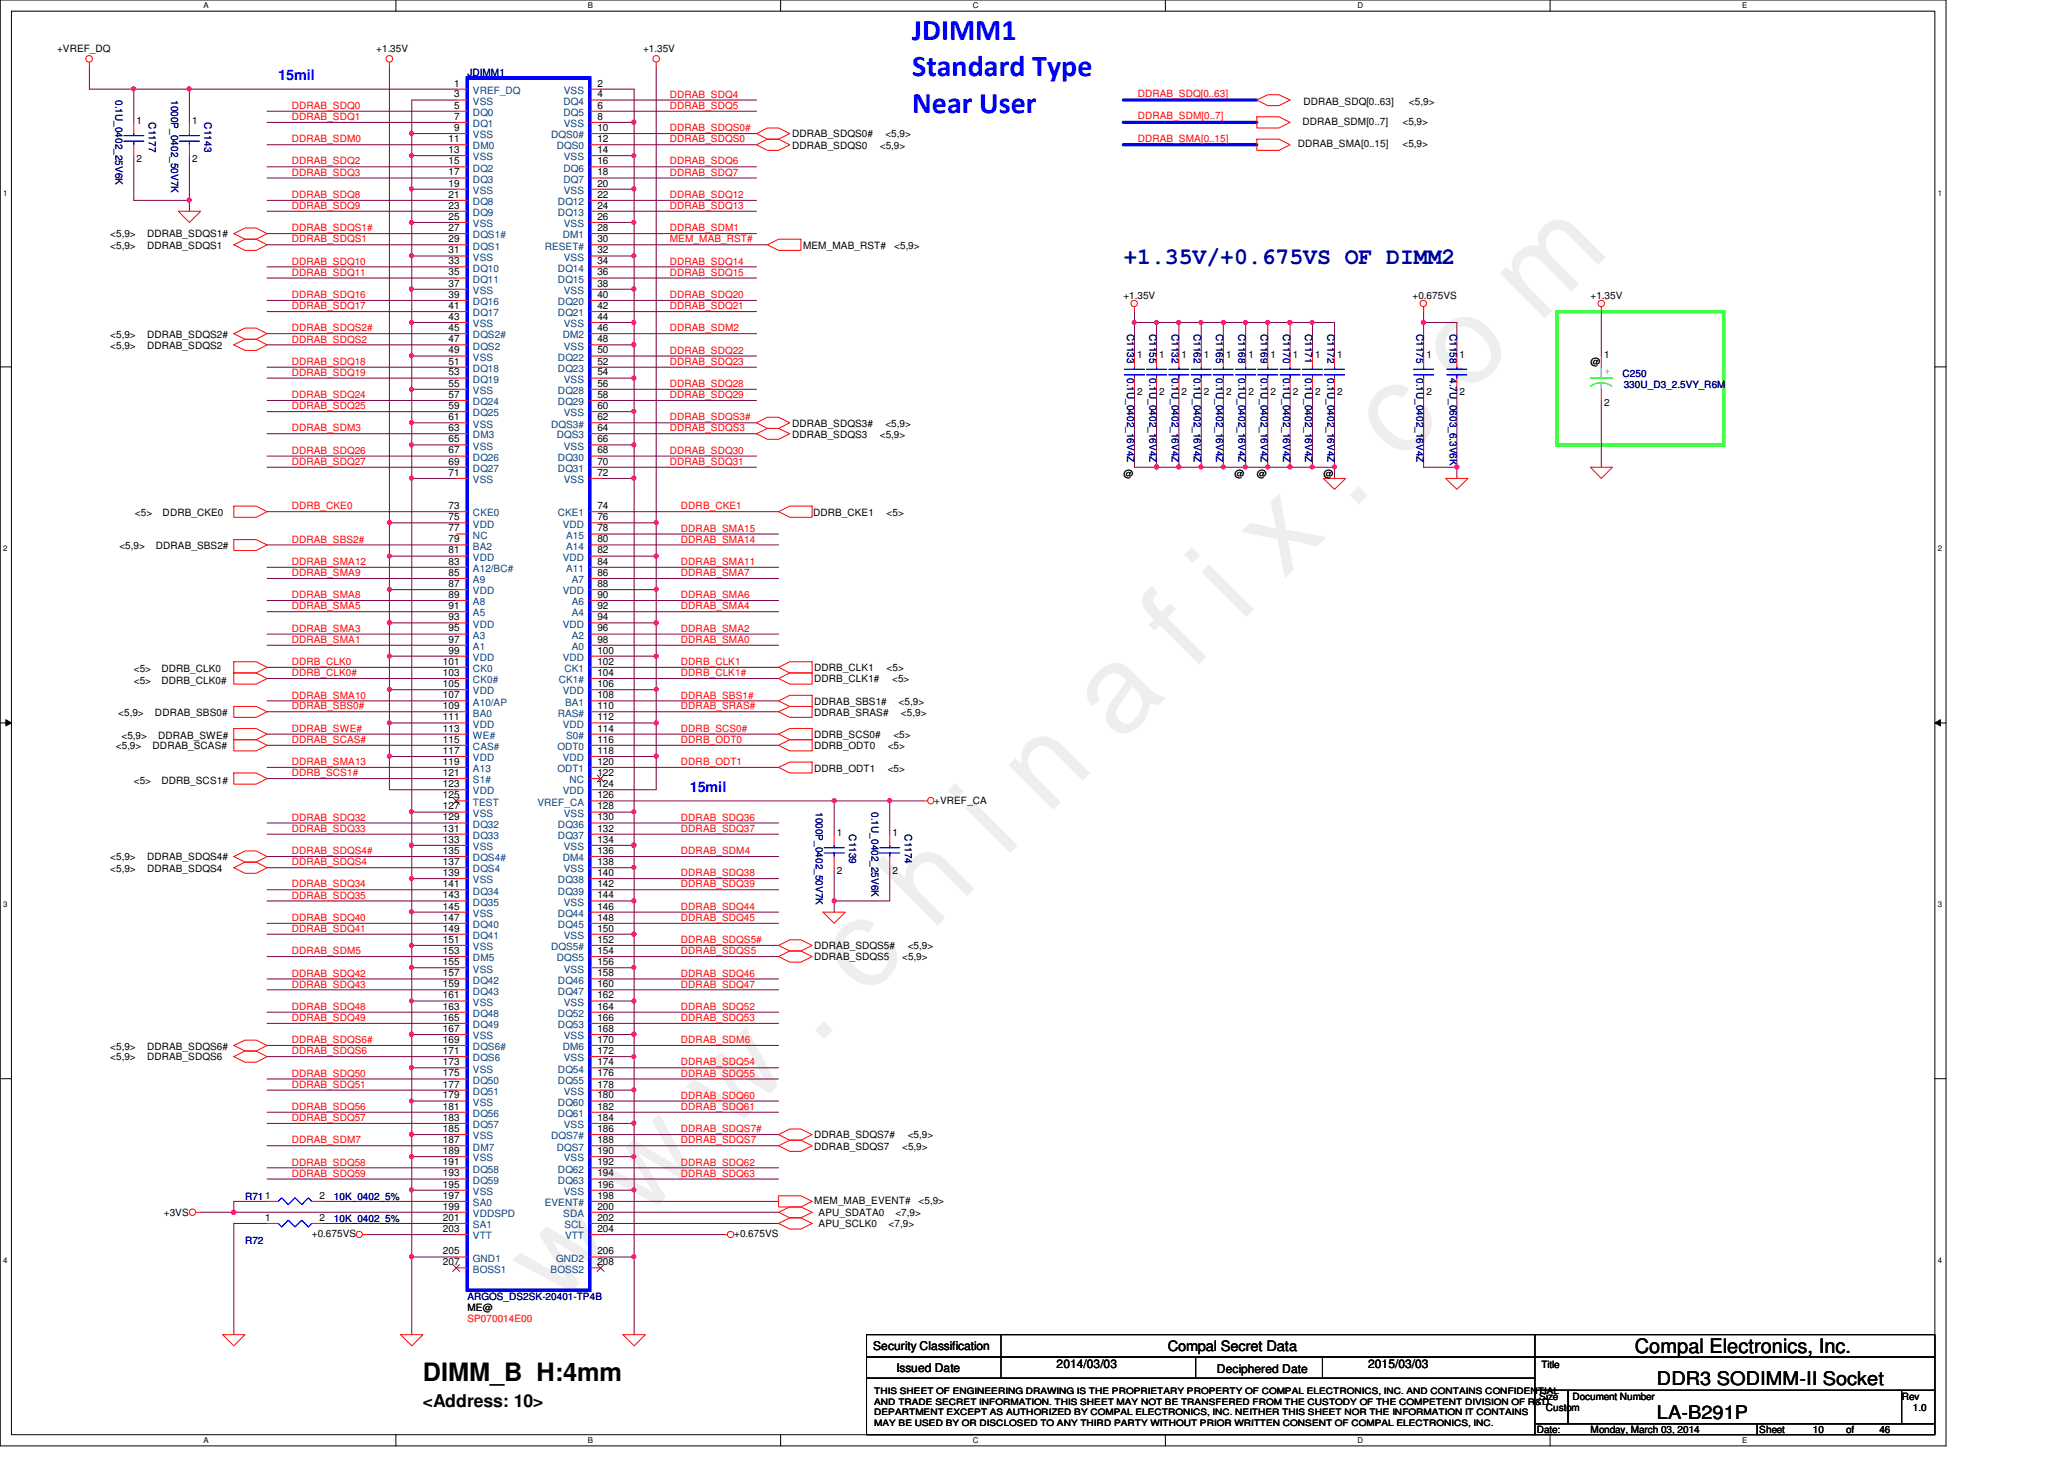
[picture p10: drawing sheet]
<svg xmlns="http://www.w3.org/2000/svg" width="297mm" height="210mm" viewBox="0 0 297 210" stroke-linecap="round" stroke-linejoin="round" font-family="sans-serif">
<defs><g id="words">
<text font-size="17.6" fill="#f0f" x="80.1" y="188" transform="rotate(-45 80.1 188)">w w w . c h i n a f i x . c o m</text>
<g font-size="4.3" fill="#00f">
<text x="131.3" y="5.7">JDIMM1</text>
<text x="131.3" y="11">Standard Type</text>
<text x="131.3" y="16.2">Near User</text>
</g>
<text font-size="3.6" x="60.9" y="198.6">DIMM_B H:4mm</text>
<text font-size="3.3" fill="#0000a0" x="161.7" y="38">+1.35V/+0.675VS OF DIMM2</text>
<text font-size="2.9" x="235.3" y="194.6">Compal Electronics, Inc.</text>
<g font-size="2.7">
<text x="238.5" y="199.3">DDR3 SODIMM-II Socket</text>
<text x="238.5" y="204.1">LA-B291P</text>
</g>
<text font-size="2.5" x="60.9" y="202.4">&lt;Address: 10&gt;</text>
<g font-size="2.1" fill="#00f">
<text x="40" y="11.5">15mil</text>
<text x="99.3" y="113.9">15mil</text>
</g>
<text font-size="2.1" x="168.1" y="194.4">Compal Secret Data</text>
<g font-size="1.7">
<text x="125.7" y="194.3">Security Classification</text>
<text x="129" y="197.3">Issued Date</text>
<text x="152.1" y="196.8">2014/03/03</text>
<text x="175.1" y="197.5">Deciphered Date</text>
<text x="196.9" y="196.8">2015/03/03</text>
</g>
<g font-size="1.4">
<text x="8.2" y="7.5">+VREF_DQ</text>
<text x="54.1" y="7.5">+1.35V</text>
<text x="92.5" y="7.5">+1.35V</text>
<text x="19.6" y="17.8">1</text>
<text x="27.6" y="17.8">1</text>
<text x="65.4" y="12.4">1</text>
<text x="65.4" y="14">3</text>
<text x="65.4" y="15.6">5</text>
<text x="65.4" y="17.2">7</text>
<text x="86" y="14">4</text>
<text x="86" y="15.6">6</text>
<text x="86" y="12.4">2</text>
<text x="86" y="17.2">8</text>
<text x="187.4" y="18">DDRAB_SDM[0..7]</text>
<text x="187.6" y="15.1">DDRAB_SDQ[0..63]</text>
<text x="201.8" y="18">&lt;5,9&gt;</text>
<text x="202.8" y="15.1">&lt;5,9&gt;</text>
<text x="19.6" y="23.3">2</text>
<text x="27.6" y="23.3">2</text>
<text x="64.6" y="20.4">11</text>
<text x="64.6" y="22">13</text>
<text x="64.6" y="23.6">15</text>
<text x="65.4" y="18.8">9</text>
<text x="86" y="18.8">10</text>
<text x="86" y="23.6">16</text>
<text x="86" y="22">14</text>
<text x="86" y="20.4">12</text>
<text x="114" y="19.8">DDRAB_SDQS0#</text>
<text x="114" y="21.4">DDRAB_SDQS0</text>
<text x="126.6" y="21.4">&lt;5,9&gt;</text>
<text x="127.4" y="19.8">&lt;5,9&gt;</text>
<text x="186.8" y="21.2">DDRAB_SMA[0..15]</text>
<text x="201.8" y="21.2">&lt;5,9&gt;</text>
<text x="64.6" y="25.2">17</text>
<text x="64.6" y="26.8">19</text>
<text x="64.6" y="28.4">21</text>
<text x="86" y="28.4">22</text>
<text x="86" y="25.2">18</text>
<text x="86" y="26.8">20</text>
<text x="15.9" y="34.2">&lt;5,9&gt;</text>
<text x="15.9" y="35.8">&lt;5,9&gt;</text>
<text x="21.2" y="34.2">DDRAB_SDQS1#</text>
<text x="21.2" y="35.8">DDRAB_SDQS1</text>
<text x="64.6" y="30">23</text>
<text x="64.6" y="31.6">25</text>
<text x="64.6" y="33.2">27</text>
<text x="64.6" y="34.8">29</text>
<text x="86" y="30">24</text>
<text x="86" y="33.2">28</text>
<text x="86" y="31.6">26</text>
<text x="86" y="34.8">30</text>
<text x="115.6" y="35.8">MEM_MAB_RST#</text>
<text x="128.7" y="35.8">&lt;5,9&gt;</text>
<text x="64.6" y="36.4">31</text>
<text x="64.6" y="38">33</text>
<text x="64.6" y="39.6">35</text>
<text x="64.6" y="41.2">37</text>
<text x="86" y="38">34</text>
<text x="86" y="39.6">36</text>
<text x="86" y="36.4">32</text>
<text x="86" y="41.2">38</text>
<text x="64.6" y="42.8">39</text>
<text x="64.6" y="44.4">41</text>
<text x="64.6" y="46">43</text>
<text x="64.6" y="47.6">45</text>
<text x="86" y="42.8">40</text>
<text x="86" y="44.4">42</text>
<text x="86" y="47.6">46</text>
<text x="86" y="46">44</text>
<text x="161.7" y="43">+1.35V</text>
<text x="203.3" y="43">+0.675VS</text>
<text x="228.9" y="43">+1.35V</text>
<text x="15.9" y="50.2">&lt;5,9&gt;</text>
<text x="15.9" y="48.6">&lt;5,9&gt;</text>
<text x="21.2" y="50.2">DDRAB_SDQS2</text>
<text x="21.2" y="48.6">DDRAB_SDQS2#</text>
<text x="64.6" y="49.2">47</text>
<text x="64.6" y="50.8">49</text>
<text x="64.6" y="52.5">51</text>
<text x="86" y="50.8">50</text>
<text x="86" y="52.5">52</text>
<text x="86" y="49.2">48</text>
<text x="163.7" y="51.4">1</text>
<text x="166.8" y="51.4">1</text>
<text x="170" y="51.4">1</text>
<text x="173.3" y="51.4">1</text>
<text x="176.4" y="51.4">1</text>
<text x="179.7" y="51.4">1</text>
<text x="182.8" y="51.4">1</text>
<text x="186.1" y="51.4">1</text>
<text x="189.3" y="51.4">1</text>
<text x="192.4" y="51.4">1</text>
<text x="205.3" y="51.4">1</text>
<text x="210.1" y="51.4">1</text>
<text x="228.9" y="52.6">@</text>
<text x="230.8" y="51.4">1</text>
<text x="64.6" y="54">53</text>
<text x="64.6" y="55.6">55</text>
<text x="64.6" y="57.2">57</text>
<text x="64.6" y="58.8">59</text>
<text x="86" y="55.6">56</text>
<text x="86" y="57.2">58</text>
<text x="86" y="54">54</text>
<text x="86" y="58.8">60</text>
<text x="163.7" y="56.9">2</text>
<text x="166.8" y="56.9">2</text>
<text x="170" y="56.9">2</text>
<text x="173.3" y="56.9">2</text>
<text x="176.4" y="56.9">2</text>
<text x="179.7" y="56.9">2</text>
<text x="182.8" y="56.9">2</text>
<text x="186.1" y="56.9">2</text>
<text x="189.3" y="56.9">2</text>
<text x="192.4" y="56.9">2</text>
<text x="205.3" y="56.9">2</text>
<text x="210.1" y="56.9">2</text>
<text x="230.8" y="58.5">2</text>
<text x="64.6" y="60.5">61</text>
<text x="64.6" y="62">63</text>
<text x="64.6" y="63.6">65</text>
<text x="64.6" y="65.2">67</text>
<text x="86" y="65.2">68</text>
<text x="86" y="60.5">62</text>
<text x="86" y="63.6">66</text>
<text x="86" y="62">64</text>
<text x="114" y="61.4">DDRAB_SDQS3#</text>
<text x="114" y="63">DDRAB_SDQS3</text>
<text x="126.6" y="63">&lt;5,9&gt;</text>
<text x="127.4" y="61.4">&lt;5,9&gt;</text>
<text x="64.6" y="66.8">69</text>
<text x="64.6" y="68.5">71</text>
<text x="86" y="66.8">70</text>
<text x="86" y="68.5">72</text>
<text x="161.7" y="68.6">@</text>
<text x="177.7" y="68.6">@</text>
<text x="180.9" y="68.6">@</text>
<text x="190.5" y="68.6">@</text>
<text x="19.4" y="74.2">&lt;5&gt;</text>
<text x="23.4" y="74.2">DDRB_CKE0</text>
<text x="64.6" y="73.2">73</text>
<text x="64.6" y="74.8">75</text>
<text x="64.6" y="76.5">77</text>
<text x="86" y="76.5">78</text>
<text x="86" y="74.8">76</text>
<text x="86" y="73.2">74</text>
<text x="117" y="74.2">DDRB_CKE1</text>
<text x="127.6" y="74.2">&lt;5&gt;</text>
<text x="17.2" y="79">&lt;5,9&gt;</text>
<text x="22.4" y="79">DDRAB_SBS2#</text>
<text x="64.6" y="78">79</text>
<text x="64.6" y="79.6">81</text>
<text x="64.6" y="81.2">83</text>
<text x="64.6" y="82.8">85</text>
<text x="86" y="78">80</text>
<text x="86" y="81.2">84</text>
<text x="86" y="79.6">82</text>
<text x="86" y="82.8">86</text>
<text x="64.6" y="84.5">87</text>
<text x="64.6" y="86">89</text>
<text x="64.6" y="87.6">91</text>
<text x="64.6" y="89.2">93</text>
<text x="86" y="84.5">88</text>
<text x="86" y="89.2">94</text>
<text x="86" y="86">90</text>
<text x="86" y="87.6">92</text>
<text x="63.8" y="95.6">101</text>
<text x="64.6" y="90.8">95</text>
<text x="64.6" y="92.5">97</text>
<text x="64.6" y="94">99</text>
<text x="86" y="94">100</text>
<text x="86" y="90.8">96</text>
<text x="86" y="92.5">98</text>
<text x="86" y="95.6">102</text>
<text x="19.3" y="98.3">&lt;5&gt;</text>
<text x="19.3" y="96.7">&lt;5&gt;</text>
<text x="23.2" y="98.3">DDRB_CLK0#</text>
<text x="23.2" y="96.7">DDRB_CLK0</text>
<text x="63.8" y="97.2">103</text>
<text x="63.8" y="98.8">105</text>
<text x="63.8" y="100.5">107</text>
<text x="86" y="98.8">106</text>
<text x="86" y="97.2">104</text>
<text x="86" y="100.5">108</text>
<text x="117.2" y="96.6">DDRB_CLK1</text>
<text x="117.2" y="98.2">DDRB_CLK1#</text>
<text x="117.2" y="101.4">DDRAB_SBS1#</text>
<text x="127.6" y="96.6">&lt;5&gt;</text>
<text x="128.4" y="98.2">&lt;5&gt;</text>
<text x="129.3" y="101.4">&lt;5,9&gt;</text>
<text x="16.7" y="107.8">&lt;5,9&gt;</text>
<text x="17" y="103">&lt;5,9&gt;</text>
<text x="17.5" y="106.3">&lt;5,9&gt;</text>
<text x="22" y="107.8">DDRAB_SCAS#</text>
<text x="22.3" y="103">DDRAB_SBS0#</text>
<text x="22.8" y="106.3">DDRAB_SWE#</text>
<text x="63.8" y="102">109</text>
<text x="63.8" y="103.6">111</text>
<text x="63.8" y="105.2">113</text>
<text x="63.8" y="106.8">115</text>
<text x="86" y="105.2">114</text>
<text x="86" y="103.6">112</text>
<text x="86" y="106.8">116</text>
<text x="86" y="102">110</text>
<text x="117.2" y="106.2">DDRB_SCS0#</text>
<text x="117.2" y="103">DDRAB_SRAS#</text>
<text x="117.2" y="107.8">DDRB_ODT0</text>
<text x="127.8" y="107.8">&lt;5&gt;</text>
<text x="128.6" y="106.2">&lt;5&gt;</text>
<text x="129.7" y="103">&lt;5,9&gt;</text>
<text x="19.3" y="112.7">&lt;5&gt;</text>
<text x="23.2" y="112.7">DDRB_SCS1#</text>
<text x="63.8" y="108.5">117</text>
<text x="63.8" y="110">119</text>
<text x="63.8" y="111.6">121</text>
<text x="63.8" y="113.2">123</text>
<text x="86" y="108.5">118</text>
<text x="86" y="113.2">124</text>
<text x="86" y="111.6">122</text>
<text x="86" y="110">120</text>
<text x="117.2" y="111">DDRB_ODT1</text>
<text x="127.8" y="111">&lt;5&gt;</text>
<text x="63.8" y="114.9">125</text>
<text x="63.8" y="116.5">127</text>
<text x="63.8" y="118">129</text>
<text x="63.8" y="119.6">131</text>
<text x="86" y="114.9">126</text>
<text x="86" y="118">130</text>
<text x="86" y="119.6">132</text>
<text x="86" y="116.5">128</text>
<text x="134.4" y="115.6">+VREF_CA</text>
<text x="15.9" y="125.4">&lt;5,9&gt;</text>
<text x="15.9" y="123.8">&lt;5,9&gt;</text>
<text x="21.2" y="125.4">DDRAB_SDQS4</text>
<text x="21.2" y="123.8">DDRAB_SDQS4#</text>
<text x="63.8" y="121.2">133</text>
<text x="63.8" y="122.9">135</text>
<text x="63.8" y="124.5">137</text>
<text x="86" y="122.9">136</text>
<text x="86" y="121.2">134</text>
<text x="86" y="124.5">138</text>
<text x="120.4" y="120.2">1</text>
<text x="120.4" y="125.7">2</text>
<text x="128.4" y="120.2">1</text>
<text x="128.4" y="125.7">2</text>
<text x="63.8" y="126">139</text>
<text x="63.8" y="127.6">141</text>
<text x="63.8" y="129.2">143</text>
<text x="63.8" y="130.9">145</text>
<text x="86" y="126">140</text>
<text x="86" y="127.6">142</text>
<text x="86" y="130.9">146</text>
<text x="86" y="129.2">144</text>
<text x="63.8" y="132.5">147</text>
<text x="63.8" y="134">149</text>
<text x="63.8" y="135.6">151</text>
<text x="63.8" y="137.2">153</text>
<text x="86" y="132.5">148</text>
<text x="86" y="135.6">152</text>
<text x="86" y="134">150</text>
<text x="86" y="137.2">154</text>
<text x="117.2" y="136.6">DDRAB_SDQS5#</text>
<text x="130.6" y="136.6">&lt;5,9&gt;</text>
<text x="63.8" y="138.9">155</text>
<text x="63.8" y="140.5">157</text>
<text x="63.8" y="142">159</text>
<text x="63.8" y="143.6">161</text>
<text x="86" y="140.5">158</text>
<text x="86" y="142">160</text>
<text x="86" y="138.9">156</text>
<text x="86" y="143.6">162</text>
<text x="117.2" y="138.2">DDRAB_SDQS5</text>
<text x="129.8" y="138.2">&lt;5,9&gt;</text>
<text x="63.8" y="145.2">163</text>
<text x="63.8" y="146.9">165</text>
<text x="63.8" y="148.5">167</text>
<text x="86" y="145.2">164</text>
<text x="86" y="146.9">166</text>
<text x="86" y="148.5">168</text>
<text x="15.9" y="152.6">&lt;5,9&gt;</text>
<text x="15.9" y="151">&lt;5,9&gt;</text>
<text x="21.2" y="152.6">DDRAB_SDQS6</text>
<text x="21.2" y="151">DDRAB_SDQS6#</text>
<text x="63.8" y="150">169</text>
<text x="63.8" y="151.6">171</text>
<text x="63.8" y="153.2">173</text>
<text x="63.8" y="154.9">175</text>
<text x="86" y="153.2">174</text>
<text x="86" y="154.9">176</text>
<text x="86" y="150">170</text>
<text x="86" y="151.6">172</text>
<text x="63.8" y="156.5">177</text>
<text x="63.8" y="158">179</text>
<text x="63.8" y="159.6">181</text>
<text x="63.8" y="161.2">183</text>
<text x="86" y="158">180</text>
<text x="86" y="159.6">182</text>
<text x="86" y="156.5">178</text>
<text x="86" y="161.2">184</text>
<text x="63.8" y="162.9">185</text>
<text x="63.8" y="164.5">187</text>
<text x="63.8" y="166">189</text>
<text x="63.8" y="167.6">191</text>
<text x="86" y="167.6">192</text>
<text x="86" y="162.9">186</text>
<text x="86" y="166">190</text>
<text x="86" y="164.5">188</text>
<text x="117.2" y="165.4">DDRAB_SDQS7</text>
<text x="117.2" y="163.8">DDRAB_SDQS7#</text>
<text x="129.8" y="165.4">&lt;5,9&gt;</text>
<text x="130.6" y="163.8">&lt;5,9&gt;</text>
<text x="46" y="172.5">2</text>
<text x="63.8" y="169.2">193</text>
<text x="63.8" y="170.9">195</text>
<text x="63.8" y="172.5">197</text>
<text x="86" y="169.2">194</text>
<text x="86" y="170.9">196</text>
<text x="86" y="172.5">198</text>
<text x="117.2" y="173.2">MEM_MAB_EVENT#</text>
<text x="132.2" y="173.2">&lt;5,9&gt;</text>
<text x="23.6" y="175">+3VS</text>
<text x="38.1" y="175.6">1</text>
<text x="44.9" y="178">+0.675VS</text>
<text x="46" y="175.6">2</text>
<text x="63.8" y="174">199</text>
<text x="63.8" y="175.6">201</text>
<text x="63.8" y="177.2">203</text>
<text x="86" y="174">200</text>
<text x="86" y="175.6">202</text>
<text x="86" y="177.2">204</text>
<text x="105.7" y="178">+0.675VS</text>
<text x="117.8" y="175">APU_SDATA0</text>
<text x="117.8" y="176.6">APU_SCLK0</text>
<text x="127.9" y="176.6">&lt;7,9&gt;</text>
<text x="128.9" y="175">&lt;7,9&gt;</text>
<text x="63.8" y="180.5">205</text>
<text x="63.8" y="182">207</text>
<text x="86" y="182">208</text>
<text x="86" y="180.5">206</text>
<text x="67.3" y="188.6">ME@</text>
<text x="221.8" y="196.8">Title</text>
<text x="221.5" y="201.4">Size</text>
<text x="222.5" y="203">Custom</text>
<text x="226.3" y="201.4">Document Number</text>
<text x="273.7" y="201.4">Rev</text>
<text x="275.3" y="203">1.0</text>
<text x="221.2" y="206.2">Date:</text>
<text x="228.9" y="206.2">Monday, March 03, 2014</text>
<text x="253.2" y="206.2">Sheet</text>
<text x="260.9" y="206.2">10</text>
<text x="265.7" y="206.2">of</text>
<text x="270.5" y="206.2">46</text>
</g>
<g font-size="1.4" fill="#000080">
<text x="67.3" y="11">JDIMM1</text>
<text x="16.6" y="14.4" transform="rotate(90 16.6 14.4)">0.1U_0402_25V6K</text>
<text x="21.4" y="17.6" transform="rotate(90 21.4 17.6)">C1177</text>
<text x="24.6" y="14.4" transform="rotate(90 24.6 14.4)">1000P_0402_50V7K</text>
<text x="29.4" y="17.6" transform="rotate(90 29.4 17.6)">C1143</text>
<text x="162.2" y="48" transform="rotate(90 162.2 48)">C1133</text>
<text x="165.4" y="48" transform="rotate(90 165.4 48)">C1155</text>
<text x="168.7" y="48" transform="rotate(90 168.7 48)">C1132</text>
<text x="171.8" y="48" transform="rotate(90 171.8 48)">C1162</text>
<text x="175" y="48" transform="rotate(90 175 48)">C1165</text>
<text x="178.2" y="48" transform="rotate(90 178.2 48)">C1168</text>
<text x="181.4" y="48" transform="rotate(90 181.4 48)">C1169</text>
<text x="184.7" y="48" transform="rotate(90 184.7 48)">C1170</text>
<text x="187.8" y="48" transform="rotate(90 187.8 48)">C1171</text>
<text x="191" y="48" transform="rotate(90 191 48)">C1172</text>
<text x="203.8" y="48" transform="rotate(90 203.8 48)">C1175</text>
<text x="208.7" y="48" transform="rotate(90 208.7 48)">C1158</text>
<text x="162.2" y="54.4" transform="rotate(90 162.2 54.4)">0.1U_0402_16V4Z</text>
<text x="165.4" y="54.4" transform="rotate(90 165.4 54.4)">0.1U_0402_16V4Z</text>
<text x="168.7" y="54.4" transform="rotate(90 168.7 54.4)">0.1U_0402_16V4Z</text>
<text x="171.8" y="54.4" transform="rotate(90 171.8 54.4)">0.1U_0402_16V4Z</text>
<text x="175" y="54.4" transform="rotate(90 175 54.4)">0.1U_0402_16V4Z</text>
<text x="178.2" y="54.4" transform="rotate(90 178.2 54.4)">0.1U_0402_16V4Z</text>
<text x="181.4" y="54.4" transform="rotate(90 181.4 54.4)">0.1U_0402_16V4Z</text>
<text x="184.7" y="54.4" transform="rotate(90 184.7 54.4)">0.1U_0402_16V4Z</text>
<text x="187.8" y="54.4" transform="rotate(90 187.8 54.4)">0.1U_0402_16V4Z</text>
<text x="191" y="54.4" transform="rotate(90 191 54.4)">0.1U_0402_16V4Z</text>
<text x="203.8" y="54.4" transform="rotate(90 203.8 54.4)">0.1U_0402_16V4Z</text>
<text x="208.7" y="54.4" transform="rotate(90 208.7 54.4)">4.7U_0603_6.3V6K</text>
<text x="233.5" y="54.2">C250</text>
<text x="233.7" y="55.8">330U_D3_2.5VY_R6M</text>
<text x="117.4" y="116.8" transform="rotate(90 117.4 116.8)">1000P_0402_50V7K</text>
<text x="125.4" y="116.8" transform="rotate(90 125.4 116.8)">0.1U_0402_25V6K</text>
<text x="122.2" y="120" transform="rotate(90 122.2 120)">C1139</text>
<text x="130.2" y="120" transform="rotate(90 130.2 120)">C1174</text>
<text x="35.3" y="172.6">R711</text>
<text x="48" y="172.6">10K_0402_5%</text>
<text x="35.3" y="179">R72</text>
<text x="48" y="175.8">10K_0402_5%</text>
<text x="67.3" y="187">ARGOS_DS2SK-20401-TP4B</text>
</g>
<g font-size="1.4" fill="#f00">
<text x="42" y="15.7">DDRAB_SDQ0</text>
<text x="42" y="17.3">DDRAB_SDQ1</text>
<text x="96.4" y="15.7">DDRAB_SDQ5</text>
<text x="96.4" y="14.1">DDRAB_SDQ4</text>
<text x="163.7" y="13.9">DDRAB_SDQ[0..63]</text>
<text x="163.7" y="17.1">DDRAB_SDM[0..7]</text>
<text x="42" y="23.7">DDRAB_SDQ2</text>
<text x="42" y="20.5">DDRAB_SDM0</text>
<text x="96.4" y="18.9">DDRAB_SDQS0#</text>
<text x="96.4" y="23.7">DDRAB_SDQ6</text>
<text x="96.4" y="20.5">DDRAB_SDQS0</text>
<text x="163.7" y="20.4">DDRAB_SMA[0..15]</text>
<text x="42" y="25.3">DDRAB_SDQ3</text>
<text x="42" y="28.5">DDRAB_SDQ8</text>
<text x="96.4" y="28.5">DDRAB_SDQ12</text>
<text x="96.4" y="25.3">DDRAB_SDQ7</text>
<text x="42" y="30.1">DDRAB_SDQ9</text>
<text x="42" y="33.3">DDRAB_SDQS1#</text>
<text x="42" y="34.9">DDRAB_SDQS1</text>
<text x="96.4" y="33.3">DDRAB_SDM1</text>
<text x="96.4" y="34.9">MEM_MAB_RST#</text>
<text x="96.4" y="30.1">DDRAB_SDQ13</text>
<text x="42" y="38.1">DDRAB_SDQ10</text>
<text x="42" y="39.7">DDRAB_SDQ11</text>
<text x="96.4" y="38.1">DDRAB_SDQ14</text>
<text x="96.4" y="39.7">DDRAB_SDQ15</text>
<text x="42" y="42.9">DDRAB_SDQ16</text>
<text x="42" y="47.7">DDRAB_SDQS2#</text>
<text x="42" y="44.5">DDRAB_SDQ17</text>
<text x="96.4" y="47.7">DDRAB_SDM2</text>
<text x="96.4" y="42.9">DDRAB_SDQ20</text>
<text x="96.4" y="44.5">DDRAB_SDQ21</text>
<text x="42" y="49.3">DDRAB_SDQS2</text>
<text x="42" y="52.5">DDRAB_SDQ18</text>
<text x="96.4" y="50.9">DDRAB_SDQ22</text>
<text x="96.4" y="52.5">DDRAB_SDQ23</text>
<text x="42" y="58.9">DDRAB_SDQ25</text>
<text x="42" y="54.1">DDRAB_SDQ19</text>
<text x="42" y="57.3">DDRAB_SDQ24</text>
<text x="96.4" y="55.7">DDRAB_SDQ28</text>
<text x="96.4" y="57.3">DDRAB_SDQ29</text>
<text x="42" y="65.3">DDRAB_SDQ26</text>
<text x="42" y="62.1">DDRAB_SDM3</text>
<text x="96.4" y="65.3">DDRAB_SDQ30</text>
<text x="96.4" y="62.1">DDRAB_SDQS3</text>
<text x="96.4" y="60.5">DDRAB_SDQS3#</text>
<text x="42" y="66.9">DDRAB_SDQ27</text>
<text x="96.4" y="66.9">DDRAB_SDQ31</text>
<text x="42" y="73.3">DDRB_CKE0</text>
<text x="98" y="73.3">DDRB_CKE1</text>
<text x="98" y="76.5">DDRAB_SMA15</text>
<text x="42" y="81.3">DDRAB_SMA12</text>
<text x="42" y="82.9">DDRAB_SMA9</text>
<text x="42" y="78.1">DDRAB_SBS2#</text>
<text x="98" y="82.9">DDRAB_SMA7</text>
<text x="98" y="78.1">DDRAB_SMA14</text>
<text x="98" y="81.3">DDRAB_SMA11</text>
<text x="42" y="86.1">DDRAB_SMA8</text>
<text x="42" y="87.7">DDRAB_SMA5</text>
<text x="98" y="86.1">DDRAB_SMA6</text>
<text x="98" y="87.7">DDRAB_SMA4</text>
<text x="42" y="90.9">DDRAB_SMA3</text>
<text x="42" y="92.5">DDRAB_SMA1</text>
<text x="42" y="95.7">DDRB_CLK0</text>
<text x="98" y="92.5">DDRAB_SMA0</text>
<text x="98" y="95.7">DDRB_CLK1</text>
<text x="98" y="90.9">DDRAB_SMA2</text>
<text x="42" y="100.5">DDRAB_SMA10</text>
<text x="42" y="97.3">DDRB_CLK0#</text>
<text x="98" y="100.5">DDRAB_SBS1#</text>
<text x="98" y="97.3">DDRB_CLK1#</text>
<text x="42" y="105.3">DDRAB_SWE#</text>
<text x="42" y="102.1">DDRAB_SBS0#</text>
<text x="42" y="106.9">DDRAB_SCAS#</text>
<text x="98" y="102.1">DDRAB_SRAS#</text>
<text x="98" y="105.3">DDRB_SCS0#</text>
<text x="98" y="106.9">DDRB_ODT0</text>
<text x="42" y="111.7">DDRB_SCS1#</text>
<text x="42" y="110.1">DDRAB_SMA13</text>
<text x="98" y="110.1">DDRB_ODT1</text>
<text x="42" y="119.7">DDRAB_SDQ33</text>
<text x="42" y="118.1">DDRAB_SDQ32</text>
<text x="98" y="118.1">DDRAB_SDQ36</text>
<text x="98" y="119.7">DDRAB_SDQ37</text>
<text x="42" y="124.5">DDRAB_SDQS4</text>
<text x="42" y="122.9">DDRAB_SDQS4#</text>
<text x="98" y="122.9">DDRAB_SDM4</text>
<text x="42" y="129.3">DDRAB_SDQ35</text>
<text x="42" y="127.7">DDRAB_SDQ34</text>
<text x="98" y="126.1">DDRAB_SDQ38</text>
<text x="98" y="127.7">DDRAB_SDQ39</text>
<text x="98" y="130.9">DDRAB_SDQ44</text>
<text x="42" y="132.5">DDRAB_SDQ40</text>
<text x="42" y="137.3">DDRAB_SDM5</text>
<text x="42" y="134.1">DDRAB_SDQ41</text>
<text x="98" y="135.7">DDRAB_SDQS5#</text>
<text x="98" y="137.3">DDRAB_SDQS5</text>
<text x="98" y="132.5">DDRAB_SDQ45</text>
<text x="42" y="140.5">DDRAB_SDQ42</text>
<text x="42" y="142.1">DDRAB_SDQ43</text>
<text x="98" y="140.5">DDRAB_SDQ46</text>
<text x="98" y="142.1">DDRAB_SDQ47</text>
<text x="42" y="146.9">DDRAB_SDQ49</text>
<text x="42" y="145.3">DDRAB_SDQ48</text>
<text x="98" y="145.3">DDRAB_SDQ52</text>
<text x="98" y="146.9">DDRAB_SDQ53</text>
<text x="42" y="151.7">DDRAB_SDQS6</text>
<text x="42" y="150.1">DDRAB_SDQS6#</text>
<text x="42" y="154.9">DDRAB_SDQ50</text>
<text x="98" y="150.1">DDRAB_SDM6</text>
<text x="98" y="153.3">DDRAB_SDQ54</text>
<text x="98" y="154.9">DDRAB_SDQ55</text>
<text x="42" y="161.3">DDRAB_SDQ57</text>
<text x="42" y="156.5">DDRAB_SDQ51</text>
<text x="42" y="159.7">DDRAB_SDQ56</text>
<text x="98" y="158.1">DDRAB_SDQ60</text>
<text x="98" y="159.7">DDRAB_SDQ61</text>
<text x="42" y="167.7">DDRAB_SDQ58</text>
<text x="42" y="164.5">DDRAB_SDM7</text>
<text x="98" y="164.5">DDRAB_SDQS7</text>
<text x="98" y="162.9">DDRAB_SDQS7#</text>
<text x="98" y="167.7">DDRAB_SDQ62</text>
<text x="42" y="169.3">DDRAB_SDQ59</text>
<text x="98" y="169.3">DDRAB_SDQ63</text>
</g>
<g font-size="1.4" fill="#004080">
<text x="68.1" y="13.5">VREF_DQ</text>
<text x="68.1" y="15.1">VSS</text>
<text x="68.1" y="16.7">DQ0</text>
<text x="81.1" y="15.1">DQ4</text>
<text x="81.1" y="16.7">DQ5</text>
<text x="81.1" y="13.5">VSS</text>
<text x="68.1" y="18.3">DQ1</text>
<text x="68.1" y="19.9">VSS</text>
<text x="68.1" y="21.5">DM0</text>
<text x="68.1" y="23.1">VSS</text>
<text x="79.3" y="19.9">DQS0#</text>
<text x="80.1" y="21.5">DQS0</text>
<text x="81.1" y="18.3">VSS</text>
<text x="81.1" y="23.1">VSS</text>
<text x="68.1" y="24.7">DQ2</text>
<text x="68.1" y="26.3">DQ3</text>
<text x="68.1" y="27.9">VSS</text>
<text x="68.1" y="29.5">DQ8</text>
<text x="80.3" y="29.5">DQ12</text>
<text x="81.1" y="24.7">DQ6</text>
<text x="81.1" y="26.3">DQ7</text>
<text x="81.1" y="27.9">VSS</text>
<text x="68.1" y="31.1">DQ9</text>
<text x="68.1" y="32.7">VSS</text>
<text x="68.1" y="34.3">DQS1#</text>
<text x="68.1" y="35.9">DQS1</text>
<text x="78.4" y="35.9">RESET#</text>
<text x="80.3" y="31.1">DQ13</text>
<text x="81" y="34.3">DM1</text>
<text x="81.1" y="32.7">VSS</text>
<text x="68.1" y="37.5">VSS</text>
<text x="68.1" y="39.1">DQ10</text>
<text x="68.1" y="40.7">DQ11</text>
<text x="80.3" y="39.1">DQ14</text>
<text x="80.3" y="40.7">DQ15</text>
<text x="81.1" y="37.5">VSS</text>
<text x="68.1" y="42.3">VSS</text>
<text x="68.1" y="43.9">DQ16</text>
<text x="68.1" y="45.5">DQ17</text>
<text x="68.1" y="47.1">VSS</text>
<text x="80.3" y="43.9">DQ20</text>
<text x="80.3" y="45.5">DQ21</text>
<text x="81.1" y="42.3">VSS</text>
<text x="81.1" y="47.1">VSS</text>
<text x="68.1" y="48.7">DQS2#</text>
<text x="68.1" y="50.3">DQS2</text>
<text x="68.1" y="51.9">VSS</text>
<text x="68.1" y="53.5">DQ18</text>
<text x="80.3" y="51.9">DQ22</text>
<text x="80.3" y="53.5">DQ23</text>
<text x="81" y="48.7">DM2</text>
<text x="81.1" y="50.3">VSS</text>
<text x="68.1" y="55.1">DQ19</text>
<text x="68.1" y="56.7">VSS</text>
<text x="68.1" y="58.3">DQ24</text>
<text x="68.1" y="59.9">DQ25</text>
<text x="80.3" y="56.7">DQ28</text>
<text x="80.3" y="58.3">DQ29</text>
<text x="81.1" y="55.1">VSS</text>
<text x="81.1" y="59.9">VSS</text>
<text x="68.1" y="61.5">VSS</text>
<text x="68.1" y="63.1">DM3</text>
<text x="68.1" y="64.7">VSS</text>
<text x="79.3" y="61.5">DQS3#</text>
<text x="80.1" y="63.1">DQS3</text>
<text x="81.1" y="64.7">VSS</text>
<text x="68.1" y="66.3">DQ26</text>
<text x="68.1" y="67.9">DQ27</text>
<text x="68.1" y="69.5">VSS</text>
<text x="80.3" y="66.3">DQ30</text>
<text x="80.3" y="67.9">DQ31</text>
<text x="81.1" y="69.5">VSS</text>
<text x="68.1" y="74.3">CKE0</text>
<text x="68.1" y="75.9">VDD</text>
<text x="68.1" y="77.5">NC</text>
<text x="80.3" y="74.3">CKE1</text>
<text x="81" y="75.9">VDD</text>
<text x="81.5" y="77.5">A15</text>
<text x="68.1" y="79.1">BA2</text>
<text x="68.1" y="80.7">VDD</text>
<text x="68.1" y="82.3">A12/BC#</text>
<text x="68.1" y="83.9">A9</text>
<text x="81" y="80.7">VDD</text>
<text x="81.5" y="79.1">A14</text>
<text x="81.5" y="82.3">A11</text>
<text x="82.3" y="83.9">A7</text>
<text x="68.1" y="85.5">VDD</text>
<text x="68.1" y="87.1">A8</text>
<text x="68.1" y="88.7">A5</text>
<text x="81" y="85.5">VDD</text>
<text x="82.3" y="87.1">A6</text>
<text x="82.3" y="88.7">A4</text>
<text x="68.1" y="90.3">VDD</text>
<text x="68.1" y="91.9">A3</text>
<text x="68.1" y="93.5">A1</text>
<text x="68.1" y="95.1">VDD</text>
<text x="81" y="90.3">VDD</text>
<text x="81" y="95.1">VDD</text>
<text x="82.3" y="91.9">A2</text>
<text x="82.3" y="93.5">A0</text>
<text x="68.1" y="96.7">CK0</text>
<text x="68.1" y="98.3">CK0#</text>
<text x="68.1" y="99.9">VDD</text>
<text x="68.1" y="101.5">A10/AP</text>
<text x="80.4" y="98.3">CK1#</text>
<text x="81" y="99.9">VDD</text>
<text x="81.2" y="96.7">CK1</text>
<text x="81.3" y="101.5">BA1</text>
<text x="68.1" y="103.1">BA0</text>
<text x="68.1" y="104.7">VDD</text>
<text x="68.1" y="106.3">WE#</text>
<text x="68.1" y="107.9">CAS#</text>
<text x="80.2" y="107.9">ODT0</text>
<text x="80.3" y="103.1">RAS#</text>
<text x="81" y="104.7">VDD</text>
<text x="81.5" y="106.3">S0#</text>
<text x="68.1" y="109.5">VDD</text>
<text x="68.1" y="111.1">A13</text>
<text x="68.1" y="112.7">S1#</text>
<text x="80.2" y="111.1">ODT1</text>
<text x="81" y="109.5">VDD</text>
<text x="82" y="112.7">NC</text>
<text x="68.1" y="114.3">VDD</text>
<text x="68.1" y="115.9">TEST</text>
<text x="68.1" y="117.5">VSS</text>
<text x="68.1" y="119.1">DQ32</text>
<text x="77.3" y="115.9">VREF_CA</text>
<text x="80.3" y="119.1">DQ36</text>
<text x="81" y="114.3">VDD</text>
<text x="81.1" y="117.5">VSS</text>
<text x="68.1" y="120.7">DQ33</text>
<text x="68.1" y="122.3">VSS</text>
<text x="68.1" y="123.9">DQS4#</text>
<text x="68.1" y="125.5">DQS4</text>
<text x="80.3" y="120.7">DQ37</text>
<text x="81" y="123.9">DM4</text>
<text x="81.1" y="122.3">VSS</text>
<text x="81.1" y="125.5">VSS</text>
<text x="68.1" y="127.1">VSS</text>
<text x="68.1" y="128.7">DQ34</text>
<text x="68.1" y="130.3">DQ35</text>
<text x="68.1" y="131.9">VSS</text>
<text x="80.3" y="127.1">DQ38</text>
<text x="80.3" y="128.7">DQ39</text>
<text x="80.3" y="131.9">DQ44</text>
<text x="81.1" y="130.3">VSS</text>
<text x="68.1" y="133.5">DQ40</text>
<text x="68.1" y="135.1">DQ41</text>
<text x="68.1" y="136.7">VSS</text>
<text x="79.3" y="136.7">DQS5#</text>
<text x="80.3" y="133.5">DQ45</text>
<text x="81.1" y="135.1">VSS</text>
<text x="68.1" y="138.3">DM5</text>
<text x="68.1" y="139.9">VSS</text>
<text x="68.1" y="141.5">DQ42</text>
<text x="68.1" y="143.1">DQ43</text>
<text x="80.1" y="138.3">DQS5</text>
<text x="80.3" y="141.5">DQ46</text>
<text x="80.3" y="143.1">DQ47</text>
<text x="81.1" y="139.9">VSS</text>
<text x="68.1" y="144.7">VSS</text>
<text x="68.1" y="146.3">DQ48</text>
<text x="68.1" y="147.9">DQ49</text>
<text x="68.1" y="149.5">VSS</text>
<text x="80.3" y="146.3">DQ52</text>
<text x="80.3" y="147.9">DQ53</text>
<text x="81.1" y="144.7">VSS</text>
<text x="81.1" y="149.5">VSS</text>
<text x="68.1" y="151.1">DQS6#</text>
<text x="68.1" y="152.7">DQS6</text>
<text x="68.1" y="154.3">VSS</text>
<text x="68.1" y="155.9">DQ50</text>
<text x="80.3" y="154.3">DQ54</text>
<text x="80.3" y="155.9">DQ55</text>
<text x="81" y="151.1">DM6</text>
<text x="81.1" y="152.7">VSS</text>
<text x="68.1" y="157.5">DQ51</text>
<text x="68.1" y="159.1">VSS</text>
<text x="68.1" y="160.7">DQ56</text>
<text x="80.3" y="159.1">DQ60</text>
<text x="80.3" y="160.7">DQ61</text>
<text x="81.1" y="157.5">VSS</text>
<text x="68.1" y="162.3">DQ57</text>
<text x="68.1" y="163.9">VSS</text>
<text x="68.1" y="165.5">DM7</text>
<text x="68.1" y="167.1">VSS</text>
<text x="79.3" y="163.9">DQS7#</text>
<text x="80.1" y="165.5">DQS7</text>
<text x="81.1" y="162.3">VSS</text>
<text x="81.1" y="167.1">VSS</text>
<text x="68.1" y="168.7">DQ58</text>
<text x="68.1" y="170.3">DQ59</text>
<text x="68.1" y="171.9">VSS</text>
<text x="68.1" y="173.5">SA0</text>
<text x="78.4" y="173.5">EVENT#</text>
<text x="80.3" y="168.7">DQ62</text>
<text x="80.3" y="170.3">DQ63</text>
<text x="81.1" y="171.9">VSS</text>
<text x="68.1" y="175.1">VDDSPD</text>
<text x="68.1" y="176.7">SA1</text>
<text x="68.1" y="178.3">VTT</text>
<text x="81.1" y="175.1">SDA</text>
<text x="81.2" y="176.7">SCL</text>
<text x="81.3" y="178.3">VTT</text>
<text x="68.1" y="181.5">GND1</text>
<text x="68.1" y="183.1">BOSS1</text>
<text x="79.2" y="183.1">BOSS2</text>
<text x="80" y="181.5">GND2</text>
</g>
<text font-size="1.4" fill="#00ff80" x="231" y="53.8">+</text>
<text font-size="1.4" fill="#ff8000" x="67.3" y="190.2">SP070014E00</text>
<g font-size="1.3">
<text x="125.8" y="200.6">THIS SHEET OF ENGINEERING DRAWING IS THE PROPRIETARY PROPERTY OF COMPAL ELECTRONICS, INC. AND CONTAINS CONFIDENTIAL</text>
<text x="125.8" y="202.1">AND TRADE SECRET INFORMATION. THIS SHEET MAY NOT BE TRANSFERED FROM THE CUSTODY OF THE COMPETENT DIVISION OF R&amp;D</text>
<text x="125.8" y="203.6">DEPARTMENT EXCEPT AS AUTHORIZED BY COMPAL ELECTRONICS, INC. NEITHER THIS SHEET NOR THE INFORMATION IT CONTAINS</text>
<text x="125.8" y="205.1">MAY BE USED BY OR DISCLOSED TO ANY THIRD PARTY WITHOUT PRIOR WRITTEN CONSENT OF COMPAL ELECTRONICS, INC.</text>
</g>
<g font-size="1.1">
<text x="29.3" y="1.1">A</text>
<text x="84.6" y="1.1">B</text>
<text x="140" y="1.1">C</text>
<text x="195.4" y="1.1">D</text>
<text x="250.7" y="1.1">E</text>
<text x=".5" y="28.2">1</text>
<text x="278.9" y="28.2">1</text>
<text x=".5" y="79.3">2</text>
<text x="278.9" y="79.3">2</text>
<text x=".5" y="130.6">3</text>
<text x="278.9" y="130.6">3</text>
<text x=".5" y="181.7">4</text>
<text x="278.9" y="181.7">4</text>
<text x="29.3" y="207.6">A</text>
<text x="84.6" y="207.6">B</text>
<text x="140" y="207.6">C</text>
<text x="195.4" y="207.6">D</text>
<text x="250.7" y="207.6">E</text>
</g>
</g></defs>
<path d="M0 0h280.1v208h-280.1zM1.6 1.6h276.9v204.8h-276.9z" fill="none" stroke="#000" stroke-width=".14"/>
<g fill="#fff">
<path d="M29.3 .2h.7v1.2h-.7z"/>
<path d="M29.3 206.6h.7v1.2h-.7z"/>
</g>
<path d="M57 0v1.6M57 206.4v1.6" fill="none" stroke="#000" stroke-width=".14"/>
<g fill="#fff">
<path d="M84.6 .2h.7v1.2h-.7z"/>
<path d="M84.6 206.6h.7v1.2h-.7z"/>
</g>
<path d="M112.3 0v1.6M112.3 206.4v1.6" fill="none" stroke="#000" stroke-width=".14"/>
<g fill="#fff">
<path d="M140 .2h.7v1.2h-.7z"/>
<path d="M140 206.6h.7v1.2h-.7z"/>
</g>
<path d="M167.7 0v1.6M167.7 206.4v1.6" fill="none" stroke="#000" stroke-width=".14"/>
<g fill="#fff">
<path d="M195.4 .2h.7v1.2h-.7z"/>
<path d="M195.4 206.6h.7v1.2h-.7z"/>
</g>
<path d="M223.1 0v1.6M223.1 206.4v1.6" fill="none" stroke="#000" stroke-width=".14"/>
<g fill="#fff">
<path d="M250.7 .2h.7v1.2h-.7z"/>
<path d="M250.7 206.6h.7v1.2h-.7z"/>
<path d="M.5 27.2h.6v1.2h-.6z"/>
<path d="M278.9 27.2h.6v1.2h-.6z"/>
<path d="M.5 78.4h.6v1.1h-.6z"/>
<path d="M278.9 78.4h.6v1.1h-.6z"/>
</g>
<path d="M0 52.8h1.6M278.5 52.8h1.6" fill="none" stroke="#000" stroke-width=".14"/>
<g fill="#fff">
<path d="M.5 129.6h.6v1.2h-.6z"/>
<path d="M278.9 129.6h.6v1.2h-.6z"/>
</g>
<path d="M0 104h1.6M.8 103.5l.8 .5-.8 .4zM278.5 104l.8-.5v.9zM278.5 104h1.6" fill="none" stroke="#000" stroke-width=".14"/>
<path d="M.8 103.5l.8 .5-.8 .4zM278.5 104l.8-.5v.9z" fill="#000"/>
<g fill="#fff">
<path d="M.5 180.8h.6v1.1h-.6z"/>
<path d="M278.9 180.8h.6v1.1h-.6z"/>
</g>
<path d="M0 155.2h1.6M278.5 155.2h1.6" fill="none" stroke="#000" stroke-width=".14"/>
<path d="M224.1 44.8h24v19.2h-24z" fill="none" stroke="#0f0" stroke-width=".47"/>
<path d="M86.4 16h22.5M86.4 19.2h22.5M38.4 24h27.3M59.3 22.4h6.4M38.4 59.2h27.3M38.4 65.6h27.3M38.4 67.2h27.3M59.3 60.8v3.2M59.3 68.8h6.4" fill="none" stroke="#800040" stroke-width=".14"/>
<circle cx="59.2" cy="60.8" r=".3" fill="#f0f"/>
<circle cx="59.2" cy="60.8" r=".3" fill="none" stroke="#f0f" stroke-width=".14"/>
<path d="M59.3 19.2v3.2M86.4 22.4h4.9M86.4 24h22.5M86.4 20.8h22.5M59.3 46.4h6.4" fill="none" stroke="#800040" stroke-width=".14"/>
<circle cx="59.2" cy="19.2" r=".3" fill="#f0f"/>
<circle cx="59.2" cy="19.2" r=".3" fill="none" stroke="#f0f" stroke-width=".14"/>
<path d="M59.3 36.8v4.8" fill="none" stroke="#800040" stroke-width=".14"/>
<circle cx="59.2" cy="36.8" r=".3" fill="#f0f"/>
<circle cx="59.2" cy="36.8" r=".3" fill="none" stroke="#f0f" stroke-width=".14"/>
<path d="M59.3 180.8v11.2" fill="none" stroke="#800040" stroke-width=".14"/>
<circle cx="59.2" cy="180.8" r=".3" fill="#f0f"/>
<circle cx="59.2" cy="180.8" r=".3" fill="none" stroke="#f0f" stroke-width=".14"/>
<path d="M59.3 46.4v4.8" fill="none" stroke="#800040" stroke-width=".14"/>
<circle cx="59.2" cy="46.4" r=".3" fill="#f0f"/>
<circle cx="59.2" cy="46.4" r=".3" fill="none" stroke="#f0f" stroke-width=".14"/>
<path d="M59.3 14.4v4.8M59.3 56v4.8" fill="none" stroke="#800040" stroke-width=".14"/>
<circle cx="59.2" cy="56" r=".3" fill="#f0f"/>
<circle cx="59.2" cy="56" r=".3" fill="none" stroke="#f0f" stroke-width=".14"/>
<path d="M59.3 41.6v4.8" fill="none" stroke="#800040" stroke-width=".14"/>
<circle cx="59.2" cy="41.6" r=".31" fill="#f0f"/>
<circle cx="59.2" cy="41.6" r=".31" fill="none" stroke="#f0f" stroke-width=".14"/>
<path d="M59.3 32v4.8" fill="none" stroke="#800040" stroke-width=".14"/>
<circle cx="59.2" cy="32" r=".3" fill="#f0f"/>
<circle cx="59.2" cy="32" r=".3" fill="none" stroke="#f0f" stroke-width=".14"/>
<path d="M59.3 22.4v4.8" fill="none" stroke="#800040" stroke-width=".14"/>
<circle cx="59.2" cy="22.4" r=".3" fill="#f0f"/>
<circle cx="59.2" cy="22.4" r=".3" fill="none" stroke="#f0f" stroke-width=".14"/>
<path d="M59.3 51.2v4.8" fill="none" stroke="#800040" stroke-width=".14"/>
<circle cx="59.2" cy="51.2" r=".3" fill="#f0f"/>
<circle cx="59.2" cy="51.2" r=".3" fill="none" stroke="#f0f" stroke-width=".14"/>
<path d="M59.3 27.2v4.8M59.3 64v4.8" fill="none" stroke="#800040" stroke-width=".14"/>
<circle cx="59.2" cy="27.2" r=".3" fill="#f0f"/>
<circle cx="59.2" cy="27.2" r=".3" fill="none" stroke="#f0f" stroke-width=".14"/>
<g fill="none" stroke="#800040" stroke-width=".14">
<path d="M38.4 16h27.3M38.4 17.6h27.3M59.3 14.4h6.4M86.4 12.8h4.9v9.6M86.4 14.4h22.5M38.4 20.8h27.3M38.4 38.4h27.3M38.4 25.6h27.3M38.4 30.4h27.3M38.4 33.6h27.3M59.3 27.2h6.4M59.3 32h6.4"/>
<path d="M59.3 36.8h6.4M38.4 54.4h27.3M38.4 49.6h27.3M38.4 43.2h27.3M59.3 51.2h6.4M59.3 56h6.4M38.4 62.4h27.3"/>
</g>
<circle cx="91.2" cy="17.6" r=".31" fill="#f0f"/>
<circle cx="91.2" cy="17.6" r=".31" fill="none" stroke="#f0f" stroke-width=".14"/>
<path d="M91.3 22.4v4.8" fill="none" stroke="#800040" stroke-width=".14"/>
<circle cx="91.2" cy="22.4" r=".3" fill="#f0f"/>
<circle cx="91.2" cy="22.4" r=".3" fill="none" stroke="#f0f" stroke-width=".14"/>
<path d="M27.3 12.8h38.4" fill="none" stroke="#800040" stroke-width=".14"/>
<circle cx="27.2" cy="12.8" r=".3" fill="#f0f"/>
<circle cx="27.2" cy="12.8" r=".3" fill="none" stroke="#f0f" stroke-width=".14"/>
<path d="M59.3 19.2h6.4M86.4 17.6h4.9M38.4 35.2h27.3M38.4 28.8h27.3M38.4 57.6h27.3M38.4 52.8h27.3M38.4 48h27.3M38.4 40h27.3M59.3 41.6h6.4M59.3 60.8h6.4M59.3 64h6.4" fill="none" stroke="#800040" stroke-width=".14"/>
<circle cx="59.2" cy="64" r=".3" fill="#f0f"/>
<circle cx="59.2" cy="64" r=".3" fill="none" stroke="#f0f" stroke-width=".14"/>
<path d="M12.9 9.6v3.2M19.3 22.4v6.4M27.3 28.8v1.6M38.4 44.8h27.3" fill="none" stroke="#800040" stroke-width=".14"/>
<path d="M161.7 14.4h19.2M161.7 17.6h19.2M161.7 20.8h19.2" fill="none" stroke="#00f" stroke-width=".47"/>
<circle cx="27.2" cy="28.8" r=".3" fill="#f0f"/>
<circle cx="27.2" cy="28.8" r=".3" fill="none" stroke="#f0f" stroke-width=".14"/>
<path d="M12.9 12.8h6.4v4.8M19.3 12.8h8v4.8M27.3 22.4v6.4h-8" fill="none" stroke="#800040" stroke-width=".14"/>
<circle cx="19.2" cy="12.8" r=".3" fill="#f0f"/>
<circle cx="19.2" cy="12.8" r=".3" fill="none" stroke="#f0f" stroke-width=".14"/>
<path d="M94.4 9.6v65.6M91.3 68.8v48M38.4 81.6h27.3M56 99.2h9.7M86.4 115.2h33.6M38.4 132.8h27.3M38.4 129.6h27.3M59.3 131.2h6.4M38.4 152h27.3M59.3 171.2h6.4M59.3 180.8h6.4" fill="none" stroke="#800040" stroke-width=".14"/>
<circle cx="56" cy="99.2" r=".3" fill="#f0f"/>
<circle cx="56" cy="99.2" r=".3" fill="none" stroke="#f0f" stroke-width=".14"/>
<g fill="none" stroke="#800040" stroke-width=".14">
<path d="M38.4 73.6h27.3M38.4 91.2h27.3M38.4 86.4h27.3M38.4 83.2h27.3M56 80h9.7M56 84.8h9.7M38.4 112h27.3M38.4 105.6h27.3M38.4 100.8h27.3M56 104h9.7M56 108.8h9.7M59.3 116.8h6.4"/>
<path d="M38.4 124.8h27.3M38.4 120h27.3M38.4 137.6h27.3M38.4 123.2h27.3M59.3 136h6.4M59.3 139.2h6.4M38.4 140.8h27.3M38.4 156.8h27.3M38.4 150.4h27.3M38.4 147.2h27.3M59.3 153.6h6.4M59.3 158.4h6.4"/>
<path d="M38.4 169.6h27.3M38.4 161.6h27.3M38.4 168h27.3M46.4 172.8h19.3M46.4 176h19.3M52.9 177.6h12.8M59.3 163.2h6.4"/>
</g>
<circle cx="59.2" cy="163.2" r=".3" fill="#f0f"/>
<circle cx="59.2" cy="163.2" r=".3" fill="none" stroke="#f0f" stroke-width=".14"/>
<g fill="none" stroke="#800040" stroke-width=".14">
<path d="M38.4 78.4h27.3M56 75.2h9.7M38.4 92.8h27.3M38.4 88h27.3M38.4 97.6h27.3M38.4 96h27.3M56 89.6h9.7M56 94.4h9.7M38.4 102.4h27.3M38.4 107.2h27.3M56 113.6h9.7M38.4 128h27.3"/>
<path d="M59.3 121.6h6.4M59.3 126.4h6.4M38.4 142.4h27.3M38.4 145.6h27.3M59.3 144h6.4M59.3 148.8h6.4M38.4 164.8h27.3M38.4 160h27.3M59.3 166.4h6.4"/>
</g>
<circle cx="59.2" cy="148.8" r=".3" fill="#f0f"/>
<circle cx="59.2" cy="148.8" r=".3" fill="none" stroke="#f0f" stroke-width=".14"/>
<path d="M56 89.6v4.8M38.4 110.4h27.3M38.4 118.4h27.3M38.4 134.4h27.3M38.4 155.2h27.3" fill="none" stroke="#800040" stroke-width=".14"/>
<circle cx="56" cy="89.6" r=".31" fill="#f0f"/>
<circle cx="56" cy="89.6" r=".31" fill="none" stroke="#f0f" stroke-width=".14"/>
<path d="M56 80v4.8" fill="none" stroke="#800040" stroke-width=".14"/>
<circle cx="56" cy="80" r=".3" fill="#f0f"/>
<circle cx="56" cy="80" r=".3" fill="none" stroke="#f0f" stroke-width=".14"/>
<path d="M59.3 68.8v48" fill="none" stroke="#800040" stroke-width=".14"/>
<circle cx="59.2" cy="68.8" r=".3" fill="#f0f"/>
<circle cx="59.2" cy="68.8" r=".3" fill="none" stroke="#f0f" stroke-width=".14"/>
<path d="M59.3 153.6v4.8" fill="none" stroke="#800040" stroke-width=".14"/>
<circle cx="59.2" cy="153.6" r=".31" fill="#f0f"/>
<circle cx="59.2" cy="153.6" r=".31" fill="none" stroke="#f0f" stroke-width=".14"/>
<path d="M59.3 131.2v4.8" fill="none" stroke="#800040" stroke-width=".14"/>
<circle cx="59.2" cy="131.2" r=".3" fill="#f0f"/>
<circle cx="59.2" cy="131.2" r=".3" fill="none" stroke="#f0f" stroke-width=".14"/>
<path d="M56 94.4v9.6" fill="none" stroke="#800040" stroke-width=".14"/>
<circle cx="56" cy="94.4" r=".3" fill="#f0f"/>
<circle cx="56" cy="94.4" r=".3" fill="none" stroke="#f0f" stroke-width=".14"/>
<path d="M59.3 126.4v4.8" fill="none" stroke="#800040" stroke-width=".14"/>
<circle cx="59.2" cy="126.4" r=".3" fill="#f0f"/>
<circle cx="59.2" cy="126.4" r=".3" fill="none" stroke="#f0f" stroke-width=".14"/>
<path d="M59.3 171.2v9.6" fill="none" stroke="#800040" stroke-width=".14"/>
<circle cx="59.2" cy="171.2" r=".3" fill="#f0f"/>
<circle cx="59.2" cy="171.2" r=".3" fill="none" stroke="#f0f" stroke-width=".14"/>
<path d="M59.3 136v3.2" fill="none" stroke="#800040" stroke-width=".14"/>
<circle cx="59.2" cy="136" r=".3" fill="#f0f"/>
<circle cx="59.2" cy="136" r=".3" fill="none" stroke="#f0f" stroke-width=".14"/>
<path d="M56 104v4.8" fill="none" stroke="#800040" stroke-width=".14"/>
<circle cx="56" cy="104" r=".3" fill="#f0f"/>
<circle cx="56" cy="104" r=".3" fill="none" stroke="#f0f" stroke-width=".14"/>
<path d="M56 75.2v4.8" fill="none" stroke="#800040" stroke-width=".14"/>
<circle cx="56" cy="75.2" r=".3" fill="#f0f"/>
<circle cx="56" cy="75.2" r=".3" fill="none" stroke="#f0f" stroke-width=".14"/>
<path d="M56 108.8v4.8" fill="none" stroke="#800040" stroke-width=".14"/>
<circle cx="56" cy="108.8" r=".3" fill="#f0f"/>
<circle cx="56" cy="108.8" r=".3" fill="none" stroke="#f0f" stroke-width=".14"/>
<path d="M59.3 139.2v4.8" fill="none" stroke="#800040" stroke-width=".14"/>
<circle cx="59.2" cy="139.2" r=".3" fill="#f0f"/>
<circle cx="59.2" cy="139.2" r=".3" fill="none" stroke="#f0f" stroke-width=".14"/>
<path d="M56 9.6v65.6M59.3 116.8v4.8" fill="none" stroke="#800040" stroke-width=".14"/>
<circle cx="59.2" cy="116.8" r=".3" fill="#f0f"/>
<circle cx="59.2" cy="116.8" r=".3" fill="none" stroke="#f0f" stroke-width=".14"/>
<path d="M56 84.8v4.8" fill="none" stroke="#800040" stroke-width=".14"/>
<circle cx="56" cy="84.8" r=".3" fill="#f0f"/>
<circle cx="56" cy="84.8" r=".3" fill="none" stroke="#f0f" stroke-width=".14"/>
<path d="M59.3 121.6v4.8" fill="none" stroke="#800040" stroke-width=".14"/>
<circle cx="59.2" cy="121.6" r=".31" fill="#f0f"/>
<circle cx="59.2" cy="121.6" r=".31" fill="none" stroke="#f0f" stroke-width=".14"/>
<path d="M59.3 163.2v3.2" fill="none" stroke="#800040" stroke-width=".14"/>
<circle cx="59.2" cy="163.2" r=".3" fill="#f0f"/>
<circle cx="59.2" cy="163.2" r=".3" fill="none" stroke="#f0f" stroke-width=".14"/>
<path d="M59.3 148.8v4.8" fill="none" stroke="#800040" stroke-width=".14"/>
<circle cx="59.2" cy="148.8" r=".3" fill="#f0f"/>
<circle cx="59.2" cy="148.8" r=".3" fill="none" stroke="#f0f" stroke-width=".14"/>
<path d="M59.3 166.4v4.8" fill="none" stroke="#800040" stroke-width=".14"/>
<circle cx="59.2" cy="166.4" r=".3" fill="#f0f"/>
<circle cx="59.2" cy="166.4" r=".3" fill="none" stroke="#f0f" stroke-width=".14"/>
<path d="M59.3 158.4v4.8" fill="none" stroke="#800040" stroke-width=".14"/>
<circle cx="59.2" cy="158.4" r=".3" fill="#f0f"/>
<circle cx="59.2" cy="158.4" r=".3" fill="none" stroke="#f0f" stroke-width=".14"/>
<path d="M59.3 144v4.8" fill="none" stroke="#800040" stroke-width=".14"/>
<circle cx="59.2" cy="144" r=".3" fill="#f0f"/>
<circle cx="59.2" cy="144" r=".3" fill="none" stroke="#f0f" stroke-width=".14"/>
<path d="M28.9 174.4h4.7M33.6 174.4h32.1M38.4 172.8h-4.8v1.6" fill="none" stroke="#800040" stroke-width=".14"/>
<circle cx="33.6" cy="174.4" r=".31" fill="#f0f"/>
<circle cx="33.6" cy="174.4" r=".31" fill="none" stroke="#f0f" stroke-width=".14"/>
<path d="M38.4 176h-4.8v16" fill="none" stroke="#800040" stroke-width=".14"/>
<g fill="none" stroke="#f00" stroke-width=".14">
<path d="M12.9 9v.6M19.3 17.6v1.6M27.3 17.6v1.6M56 9v.6M65.7 12.8h1.6M65.7 14.4h1.6M65.7 16h1.6M65.7 17.6h1.6M65.7 19.2h1.6M84.9 12.8h1.5M84.9 14.4h1.5M84.9 16h1.5"/>
<path d="M84.9 17.6h1.5M84.9 19.2h1.5M94.4 9v.6M108.9 19.2l1.5-.8h1.6l1.7 .8-1.7 .8h-1.6zM180.9 16.8h3.2l1.6 .8-1.6 .8h-3.2zM180.9 14.4l1.5-.8h1.7l1.6 .8-1.6 .8h-1.7zM19.3 20.8v1.6M25.6 30.4h3.3l-1.6 1.6zM27.3 20.8v1.6M33.6 33.6l1.7-.8h1.6l1.5 .8-1.5 .8h-1.6zM33.6 35.2l1.7-.8h1.6l1.5 .8-1.5 .8h-1.6zM65.7 20.8h1.6"/>
<path d="M65.7 22.4h1.6M65.7 24h1.6M65.7 25.6h1.6M65.7 27.2h1.6M65.7 28.8h1.6M65.7 30.4h1.6M65.7 32h1.6M65.7 33.6h1.6M65.7 35.2h1.6M65.7 36.8h1.6M65.7 38.4h1.6M84.9 20.8h1.5"/>
<path d="M84.9 22.4h1.5M84.9 24h1.5M108.9 20.8l1.5-.8h1.6l1.7 .8-1.7 .8h-1.6zM180.9 20h3.2l1.6 .8-1.6 .8h-3.2zM33.6 49.6l1.7-.8h1.6l1.5 .8-1.5 .8h-1.6zM33.6 48l1.7-.8h1.6l1.5 .8-1.5 .8h-1.6zM65.7 40h1.6M65.7 41.6h1.6M65.7 43.2h1.6M65.7 44.8h1.6M65.7 46.4h1.6M65.7 48h1.6"/>
<path d="M65.7 49.6h1.6M65.7 51.2h1.6M65.7 52.8h1.6M65.7 54.4h1.6M65.7 56h1.6M65.7 57.6h1.6M65.7 59.2h1.6M33.6 72.8h3.3l1.5 .8-1.5 .8h-3.3zM33.6 77.6h3.3l1.5 .8-1.5 .8h-3.3zM65.7 60.8h1.6M65.7 62.4h1.6M65.7 64h1.6"/>
<path d="M65.7 65.6h1.6M65.7 67.2h1.6M65.7 68.8h1.6M65.7 73.6h1.6M65.7 75.2h1.6M65.7 76.8h1.6M65.7 78.4h1.6M33.6 96.8h3.3l1.5 .8-1.5 .8h-3.3zM33.6 95.2h3.3l1.5 .8-1.5 .8h-3.3zM65.7 80h1.6M65.7 81.6h1.6M65.7 83.2h1.6"/>
<path d="M65.7 84.8h1.6M65.7 86.4h1.6M65.7 88h1.6M65.7 89.6h1.6M65.7 91.2h1.6M65.7 92.8h1.6M65.7 94.4h1.6M65.7 96h1.6M65.7 97.6h1.6M65.7 99.2h1.6M33.6 111.2h3.3l1.5 .8-1.5 .8h-3.3zM33.6 104.8h3.3l1.5 .8-1.5 .8h-3.3z"/>
<path d="M33.6 106.4h3.3l1.5 .8-1.5 .8h-3.3zM33.6 101.6h3.3l1.5 .8-1.5 .8h-3.3zM65.7 100.8h1.6M65.7 102.4h1.6M65.7 104h1.6M65.7 105.6h1.6M65.7 107.2h1.6M65.7 108.8h1.6M65.7 110.4h1.6M65.7 112h1.6M65.7 113.6h1.6M65.7 115.2h1.6"/>
<path d="M65.7 116.8h1.6M65.7 118.4h1.6M33.6 124.8l1.7-.8h1.6l1.5 .8-1.5 .8h-1.6zM33.6 123.2l1.7-.8h1.6l1.5 .8-1.5 .8h-1.6zM65.7 120h1.6M65.7 121.6h1.6M65.7 123.2h1.6M65.7 124.8h1.6M65.7 126.4h1.6M65.7 128h1.6M65.7 129.6h1.6M65.7 131.2h1.6"/>
<path d="M65.7 132.8h1.6M65.7 134.4h1.6M65.7 136h1.6M65.7 137.6h1.6M65.7 139.2h1.6M33.6 152l1.7-.8h1.6l1.5 .8-1.5 .8h-1.6zM33.6 150.4l1.7-.8h1.6l1.5 .8-1.5 .8h-1.6zM65.7 140.8h1.6M65.7 142.4h1.6M65.7 144h1.6M65.7 145.6h1.6M65.7 147.2h1.6"/>
<path d="M65.7 148.8h1.6M65.7 150.4h1.6M65.7 152h1.6M65.7 153.6h1.6M65.7 155.2h1.6M65.7 156.8h1.6M65.7 158.4h1.6M28.2 174.4h.7M38.4 172.8h1.6M38.4 176h1.6M44.9 172.8h1.5M44.9 176h1.5"/>
<path d="M52.2 177.6h.7M65.7 160h1.6M65.7 161.6h1.6M65.7 163.2h1.6M65.7 164.8h1.6M65.7 166.4h1.6M65.7 168h1.6M65.7 169.6h1.6M65.7 171.2h1.6M65.7 172.8h1.6M65.7 174.4h1.6M65.7 176h1.6"/>
<path d="M65.7 177.6h1.6M32 192h3.3l-1.7 1.6zM57.7 192h3.2l-1.6 1.6zM65.7 180.8h1.6M65.7 182.4h1.6"/>
<circle cx="12.8" cy="8.5" r=".47"/>
<circle cx="56" cy="8.5" r=".47"/>
<circle cx="94.4" cy="8.5" r=".47"/>
<circle cx="27.7" cy="174.4" r=".46"/>
<circle cx="51.7" cy="177.6" r=".45"/>
</g>
<g fill="none" stroke="#000" stroke-width=".14">
<path d="M124.7 192h96.2v3.2h-96.2zM124.7 195.2h96.2v3.1h-96.2zM124.7 198.3h96.2v8.1h-96.2zM144.1 192v6.3M172.1 195.2v3.1M190.3 195.2v3.1M220.9 192h57.6v3.2h-57.6zM220.9 195.2h57.6v4.8h-57.6zM220.9 200h4.8v4.8h-4.8zM220.9 204.8h32v1.6h-32zM225.7 200h48v4.8h-48zM252.9 204.8h25.6v1.6h-25.6z"/>
<path d="M273.7 200h4.8v4.8h-4.8z"/>
</g>
<path d="M17.8 19.5h2.9M19.3 19.2v.3M25.8 19.5h2.9M27.3 19.2v.3M17.8 20.3h2.9M19.3 20.3v.5M25.8 20.3h2.9M27.3 20.3v.5M40 172.8l.6-.5 .9 1 1-1 .9 1 1-1 .5 .5M40 176l.6 .5 .9-1 1 1 .9-1 1 1 .5-.5" fill="none" stroke="#00f" stroke-width=".14"/>
<path d="M67.3 11.2h17.6v174.4h-17.6z" fill="none" stroke="#00f" stroke-width=".47"/>
<path d="M65.2 114.8l1 .9M66.1 114.8l-1 .9M65.2 181.9l1 1M66.1 181.9l-1 1" fill="none" stroke="#804000" stroke-width=".14"/>
<circle cx="59.2" cy="60.8" r=".3" fill="#f0f"/>
<circle cx="59.2" cy="60.8" r=".3" fill="none" stroke="#f0f" stroke-width=".14"/>
<circle cx="59.2" cy="19.2" r=".3" fill="#f0f"/>
<circle cx="59.2" cy="19.2" r=".3" fill="none" stroke="#f0f" stroke-width=".14"/>
<circle cx="59.2" cy="36.8" r=".3" fill="#f0f"/>
<circle cx="59.2" cy="36.8" r=".3" fill="none" stroke="#f0f" stroke-width=".14"/>
<circle cx="59.2" cy="180.8" r=".3" fill="#f0f"/>
<circle cx="59.2" cy="180.8" r=".3" fill="none" stroke="#f0f" stroke-width=".14"/>
<circle cx="59.2" cy="46.4" r=".3" fill="#f0f"/>
<circle cx="59.2" cy="46.4" r=".3" fill="none" stroke="#f0f" stroke-width=".14"/>
<circle cx="59.2" cy="56" r=".3" fill="#f0f"/>
<circle cx="59.2" cy="56" r=".3" fill="none" stroke="#f0f" stroke-width=".14"/>
<circle cx="59.2" cy="41.6" r=".31" fill="#f0f"/>
<circle cx="59.2" cy="41.6" r=".31" fill="none" stroke="#f0f" stroke-width=".14"/>
<circle cx="59.2" cy="32" r=".3" fill="#f0f"/>
<circle cx="59.2" cy="32" r=".3" fill="none" stroke="#f0f" stroke-width=".14"/>
<circle cx="59.2" cy="22.4" r=".3" fill="#f0f"/>
<circle cx="59.2" cy="22.4" r=".3" fill="none" stroke="#f0f" stroke-width=".14"/>
<circle cx="59.2" cy="51.2" r=".3" fill="#f0f"/>
<circle cx="59.2" cy="51.2" r=".3" fill="none" stroke="#f0f" stroke-width=".14"/>
<circle cx="59.2" cy="27.2" r=".3" fill="#f0f"/>
<circle cx="59.2" cy="27.2" r=".3" fill="none" stroke="#f0f" stroke-width=".14"/>
<circle cx="91.2" cy="17.6" r=".31" fill="#f0f"/>
<circle cx="91.2" cy="17.6" r=".31" fill="none" stroke="#f0f" stroke-width=".14"/>
<circle cx="91.2" cy="22.4" r=".3" fill="#f0f"/>
<circle cx="91.2" cy="22.4" r=".3" fill="none" stroke="#f0f" stroke-width=".14"/>
<circle cx="27.2" cy="12.8" r=".3" fill="#f0f"/>
<circle cx="27.2" cy="12.8" r=".3" fill="none" stroke="#f0f" stroke-width=".14"/>
<circle cx="59.2" cy="64" r=".3" fill="#f0f"/>
<circle cx="59.2" cy="64" r=".3" fill="none" stroke="#f0f" stroke-width=".14"/>
<circle cx="27.2" cy="28.8" r=".3" fill="#f0f"/>
<circle cx="27.2" cy="28.8" r=".3" fill="none" stroke="#f0f" stroke-width=".14"/>
<circle cx="19.2" cy="12.8" r=".3" fill="#f0f"/>
<circle cx="19.2" cy="12.8" r=".3" fill="none" stroke="#f0f" stroke-width=".14"/>
<circle cx="56" cy="99.2" r=".3" fill="#f0f"/>
<circle cx="56" cy="99.2" r=".3" fill="none" stroke="#f0f" stroke-width=".14"/>
<circle cx="59.2" cy="163.2" r=".3" fill="#f0f"/>
<circle cx="59.2" cy="163.2" r=".3" fill="none" stroke="#f0f" stroke-width=".14"/>
<circle cx="59.2" cy="148.8" r=".3" fill="#f0f"/>
<circle cx="59.2" cy="148.8" r=".3" fill="none" stroke="#f0f" stroke-width=".14"/>
<circle cx="56" cy="89.6" r=".31" fill="#f0f"/>
<circle cx="56" cy="89.6" r=".31" fill="none" stroke="#f0f" stroke-width=".14"/>
<circle cx="56" cy="80" r=".3" fill="#f0f"/>
<circle cx="56" cy="80" r=".3" fill="none" stroke="#f0f" stroke-width=".14"/>
<circle cx="59.2" cy="68.8" r=".3" fill="#f0f"/>
<circle cx="59.2" cy="68.8" r=".3" fill="none" stroke="#f0f" stroke-width=".14"/>
<circle cx="59.2" cy="153.6" r=".31" fill="#f0f"/>
<circle cx="59.2" cy="153.6" r=".31" fill="none" stroke="#f0f" stroke-width=".14"/>
<circle cx="59.2" cy="131.2" r=".3" fill="#f0f"/>
<circle cx="59.2" cy="131.2" r=".3" fill="none" stroke="#f0f" stroke-width=".14"/>
<circle cx="56" cy="94.4" r=".3" fill="#f0f"/>
<circle cx="56" cy="94.4" r=".3" fill="none" stroke="#f0f" stroke-width=".14"/>
<circle cx="59.2" cy="126.4" r=".3" fill="#f0f"/>
<circle cx="59.2" cy="126.4" r=".3" fill="none" stroke="#f0f" stroke-width=".14"/>
<circle cx="59.2" cy="171.2" r=".3" fill="#f0f"/>
<circle cx="59.2" cy="171.2" r=".3" fill="none" stroke="#f0f" stroke-width=".14"/>
<circle cx="59.2" cy="136" r=".3" fill="#f0f"/>
<circle cx="59.2" cy="136" r=".3" fill="none" stroke="#f0f" stroke-width=".14"/>
<circle cx="56" cy="104" r=".3" fill="#f0f"/>
<circle cx="56" cy="104" r=".3" fill="none" stroke="#f0f" stroke-width=".14"/>
<circle cx="56" cy="75.2" r=".3" fill="#f0f"/>
<circle cx="56" cy="75.2" r=".3" fill="none" stroke="#f0f" stroke-width=".14"/>
<circle cx="56" cy="108.8" r=".3" fill="#f0f"/>
<circle cx="56" cy="108.8" r=".3" fill="none" stroke="#f0f" stroke-width=".14"/>
<circle cx="59.2" cy="139.2" r=".3" fill="#f0f"/>
<circle cx="59.2" cy="139.2" r=".3" fill="none" stroke="#f0f" stroke-width=".14"/>
<circle cx="59.2" cy="116.8" r=".3" fill="#f0f"/>
<circle cx="59.2" cy="116.8" r=".3" fill="none" stroke="#f0f" stroke-width=".14"/>
<circle cx="56" cy="84.8" r=".3" fill="#f0f"/>
<circle cx="56" cy="84.8" r=".3" fill="none" stroke="#f0f" stroke-width=".14"/>
<circle cx="59.2" cy="121.6" r=".31" fill="#f0f"/>
<circle cx="59.2" cy="121.6" r=".31" fill="none" stroke="#f0f" stroke-width=".14"/>
<circle cx="59.2" cy="163.2" r=".3" fill="#f0f"/>
<circle cx="59.2" cy="163.2" r=".3" fill="none" stroke="#f0f" stroke-width=".14"/>
<circle cx="59.2" cy="148.8" r=".3" fill="#f0f"/>
<circle cx="59.2" cy="148.8" r=".3" fill="none" stroke="#f0f" stroke-width=".14"/>
<circle cx="59.2" cy="166.4" r=".3" fill="#f0f"/>
<circle cx="59.2" cy="166.4" r=".3" fill="none" stroke="#f0f" stroke-width=".14"/>
<circle cx="59.2" cy="158.4" r=".3" fill="#f0f"/>
<circle cx="59.2" cy="158.4" r=".3" fill="none" stroke="#f0f" stroke-width=".14"/>
<circle cx="59.2" cy="144" r=".3" fill="#f0f"/>
<circle cx="59.2" cy="144" r=".3" fill="none" stroke="#f0f" stroke-width=".14"/>
<circle cx="33.6" cy="174.4" r=".31" fill="#f0f"/>
<circle cx="33.6" cy="174.4" r=".31" fill="none" stroke="#f0f" stroke-width=".14"/>
<use href="#words"/>
</svg>
